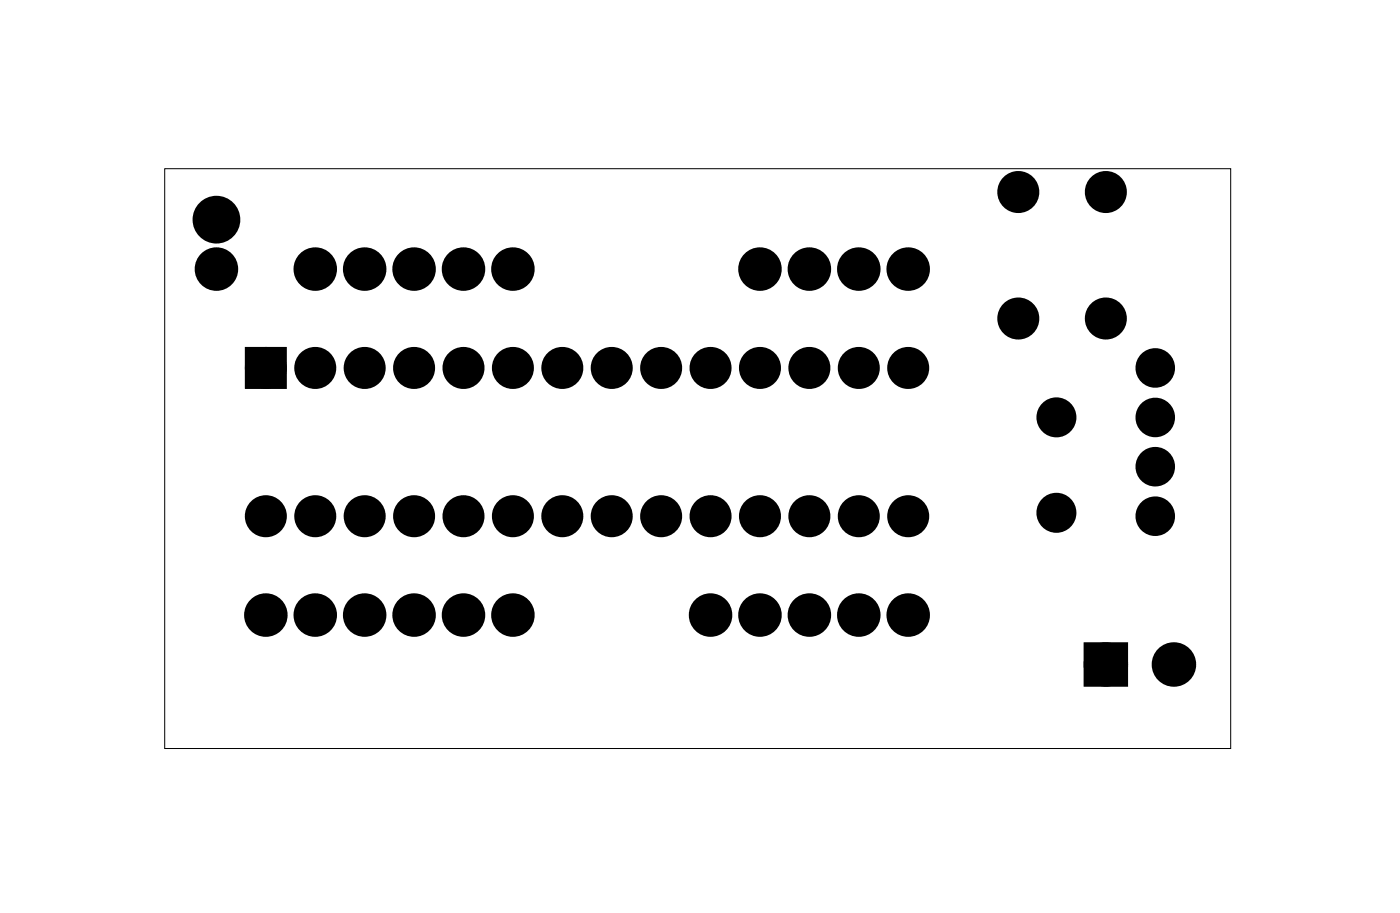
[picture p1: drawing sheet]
<svg xmlns="http://www.w3.org/2000/svg" width="72mm" height="47mm" viewBox="0 0 72 47" stroke-linecap="round" stroke-linejoin="round" font-family="sans-serif">
<path d="M8.5 8.7h54.8v29.8h-54.8z" fill="none" stroke="#000" stroke-width=".05"/>
<path d="M13 18.2h1.4v1.4h-1.4zM56.1 33.4h1.5v1.5h-1.5z" fill="#000"/>
<g fill="none" stroke="#000" stroke-width=".76" stroke-linecap="butt">
<path d="M13 18.2h1.4v1.4h-1.4zM56.1 33.4h1.5v1.5h-1.5z"/>
<circle cx="11.1" cy="13.8" r=".74"/>
<circle cx="13.7" cy="18.9" r=".7"/>
<circle cx="16.2" cy="18.9" r=".7"/>
<circle cx="16.2" cy="13.8" r=".74"/>
<circle cx="18.7" cy="18.9" r=".7"/>
<circle cx="18.7" cy="13.8" r=".74"/>
<circle cx="21.3" cy="18.9" r=".7"/>
<circle cx="21.3" cy="13.8" r=".74"/>
<circle cx="23.8" cy="18.9" r=".7"/>
<circle cx="23.8" cy="13.8" r=".74"/>
<circle cx="26.4" cy="18.9" r=".7"/>
<circle cx="26.4" cy="13.8" r=".74"/>
<circle cx="28.9" cy="18.9" r=".7"/>
<circle cx="31.4" cy="18.9" r=".7"/>
<circle cx="34" cy="18.9" r=".7"/>
<circle cx="36.5" cy="18.9" r=".7"/>
<circle cx="39.1" cy="18.9" r=".7"/>
<circle cx="39.1" cy="13.8" r=".74"/>
<circle cx="41.6" cy="18.9" r=".7"/>
<circle cx="41.6" cy="13.8" r=".74"/>
<circle cx="44.1" cy="18.9" r=".7"/>
<circle cx="44.1" cy="13.8" r=".74"/>
<circle cx="46.7" cy="18.9" r=".7"/>
<circle cx="46.7" cy="13.8" r=".74"/>
<circle cx="52.3" cy="9.9" r=".7"/>
<circle cx="52.3" cy="16.4" r=".7"/>
<circle cx="56.8" cy="9.9" r=".7"/>
<circle cx="56.8" cy="16.4" r=".7"/>
<circle cx="59.4" cy="18.9" r=".64"/>
<circle cx="13.7" cy="26.5" r=".7"/>
<circle cx="13.7" cy="31.6" r=".74"/>
<circle cx="16.2" cy="26.5" r=".7"/>
<circle cx="16.2" cy="31.6" r=".74"/>
<circle cx="18.7" cy="26.5" r=".7"/>
<circle cx="18.7" cy="31.6" r=".74"/>
<circle cx="21.3" cy="26.5" r=".7"/>
<circle cx="21.3" cy="31.6" r=".74"/>
<circle cx="23.8" cy="26.5" r=".7"/>
<circle cx="23.8" cy="31.6" r=".74"/>
<circle cx="26.4" cy="26.5" r=".7"/>
<circle cx="26.4" cy="31.6" r=".74"/>
<circle cx="28.9" cy="26.5" r=".7"/>
<circle cx="31.4" cy="26.5" r=".7"/>
<circle cx="34" cy="26.5" r=".7"/>
<circle cx="36.5" cy="26.5" r=".7"/>
<circle cx="36.5" cy="31.6" r=".74"/>
<circle cx="39.1" cy="26.5" r=".7"/>
<circle cx="39.1" cy="31.6" r=".74"/>
<circle cx="41.6" cy="26.5" r=".7"/>
<circle cx="41.6" cy="31.6" r=".74"/>
<circle cx="44.1" cy="26.5" r=".7"/>
<circle cx="44.1" cy="31.6" r=".74"/>
<circle cx="46.7" cy="26.5" r=".7"/>
<circle cx="46.7" cy="31.6" r=".74"/>
<circle cx="56.8" cy="34.1" r=".76"/>
<circle cx="59.4" cy="26.5" r=".64"/>
<circle cx="59.4" cy="24" r=".64"/>
<circle cx="59.4" cy="21.5" r=".64"/>
<circle cx="60.3" cy="34.1" r=".76"/>
</g>
<g fill="#000">
<circle cx="11.1" cy="13.8" r=".74"/>
<circle cx="11.1" cy="11.3" r="1.1"/>
<circle cx="13.7" cy="18.9" r=".7"/>
<circle cx="16.2" cy="18.9" r=".7"/>
<circle cx="16.2" cy="13.8" r=".74"/>
<circle cx="18.7" cy="18.9" r=".7"/>
<circle cx="18.7" cy="13.8" r=".74"/>
<circle cx="21.3" cy="18.9" r=".7"/>
<circle cx="21.3" cy="13.8" r=".74"/>
<circle cx="23.8" cy="18.9" r=".7"/>
<circle cx="23.8" cy="13.8" r=".74"/>
<circle cx="26.4" cy="18.9" r=".7"/>
<circle cx="26.4" cy="13.8" r=".74"/>
<circle cx="28.9" cy="18.9" r=".7"/>
<circle cx="31.4" cy="18.9" r=".7"/>
<circle cx="34" cy="18.9" r=".7"/>
<circle cx="36.5" cy="18.9" r=".7"/>
<circle cx="39.1" cy="18.9" r=".7"/>
<circle cx="39.1" cy="13.8" r=".74"/>
<circle cx="41.6" cy="18.9" r=".7"/>
<circle cx="41.6" cy="13.8" r=".74"/>
<circle cx="44.1" cy="18.9" r=".7"/>
<circle cx="44.1" cy="13.8" r=".74"/>
<circle cx="46.7" cy="18.9" r=".7"/>
<circle cx="46.7" cy="13.8" r=".74"/>
<circle cx="52.3" cy="9.9" r=".7"/>
<circle cx="52.3" cy="16.4" r=".7"/>
<circle cx="56.8" cy="9.9" r=".7"/>
<circle cx="56.8" cy="16.4" r=".7"/>
<circle cx="59.4" cy="18.9" r=".64"/>
<circle cx="13.7" cy="26.5" r=".7"/>
<circle cx="13.7" cy="31.6" r=".74"/>
<circle cx="16.2" cy="26.5" r=".7"/>
<circle cx="16.2" cy="31.6" r=".74"/>
<circle cx="18.7" cy="26.5" r=".7"/>
<circle cx="18.7" cy="31.6" r=".74"/>
<circle cx="21.3" cy="26.5" r=".7"/>
<circle cx="21.3" cy="31.6" r=".74"/>
<circle cx="23.8" cy="26.5" r=".7"/>
<circle cx="23.8" cy="31.6" r=".74"/>
<circle cx="26.4" cy="26.5" r=".7"/>
<circle cx="26.4" cy="31.6" r=".74"/>
<circle cx="28.9" cy="26.5" r=".7"/>
<circle cx="31.4" cy="26.5" r=".7"/>
<circle cx="34" cy="26.5" r=".7"/>
<circle cx="36.5" cy="26.5" r=".7"/>
<circle cx="36.5" cy="31.6" r=".74"/>
<circle cx="39.1" cy="26.5" r=".7"/>
<circle cx="39.1" cy="31.6" r=".74"/>
<circle cx="41.6" cy="26.5" r=".7"/>
<circle cx="41.6" cy="31.6" r=".74"/>
<circle cx="44.1" cy="26.5" r=".7"/>
<circle cx="44.1" cy="31.6" r=".74"/>
<circle cx="46.7" cy="26.5" r=".7"/>
<circle cx="46.7" cy="31.6" r=".74"/>
<circle cx="54.3" cy="26.4" r=".65"/>
<circle cx="54.3" cy="21.4" r=".65"/>
<circle cx="56.8" cy="34.1" r=".76"/>
<circle cx="59.4" cy="26.5" r=".64"/>
<circle cx="59.4" cy="24" r=".64"/>
<circle cx="59.4" cy="21.5" r=".64"/>
<circle cx="60.3" cy="34.1" r=".76"/>
</g>
<g fill="none" stroke="#000" stroke-width=".75" stroke-linecap="butt">
<circle cx="54.3" cy="26.4" r=".65"/>
<circle cx="54.3" cy="21.4" r=".65"/>
</g>
<circle cx="11.1" cy="11.3" r="1.1" fill="none" stroke="#000" stroke-width=".25"/>
</svg>
